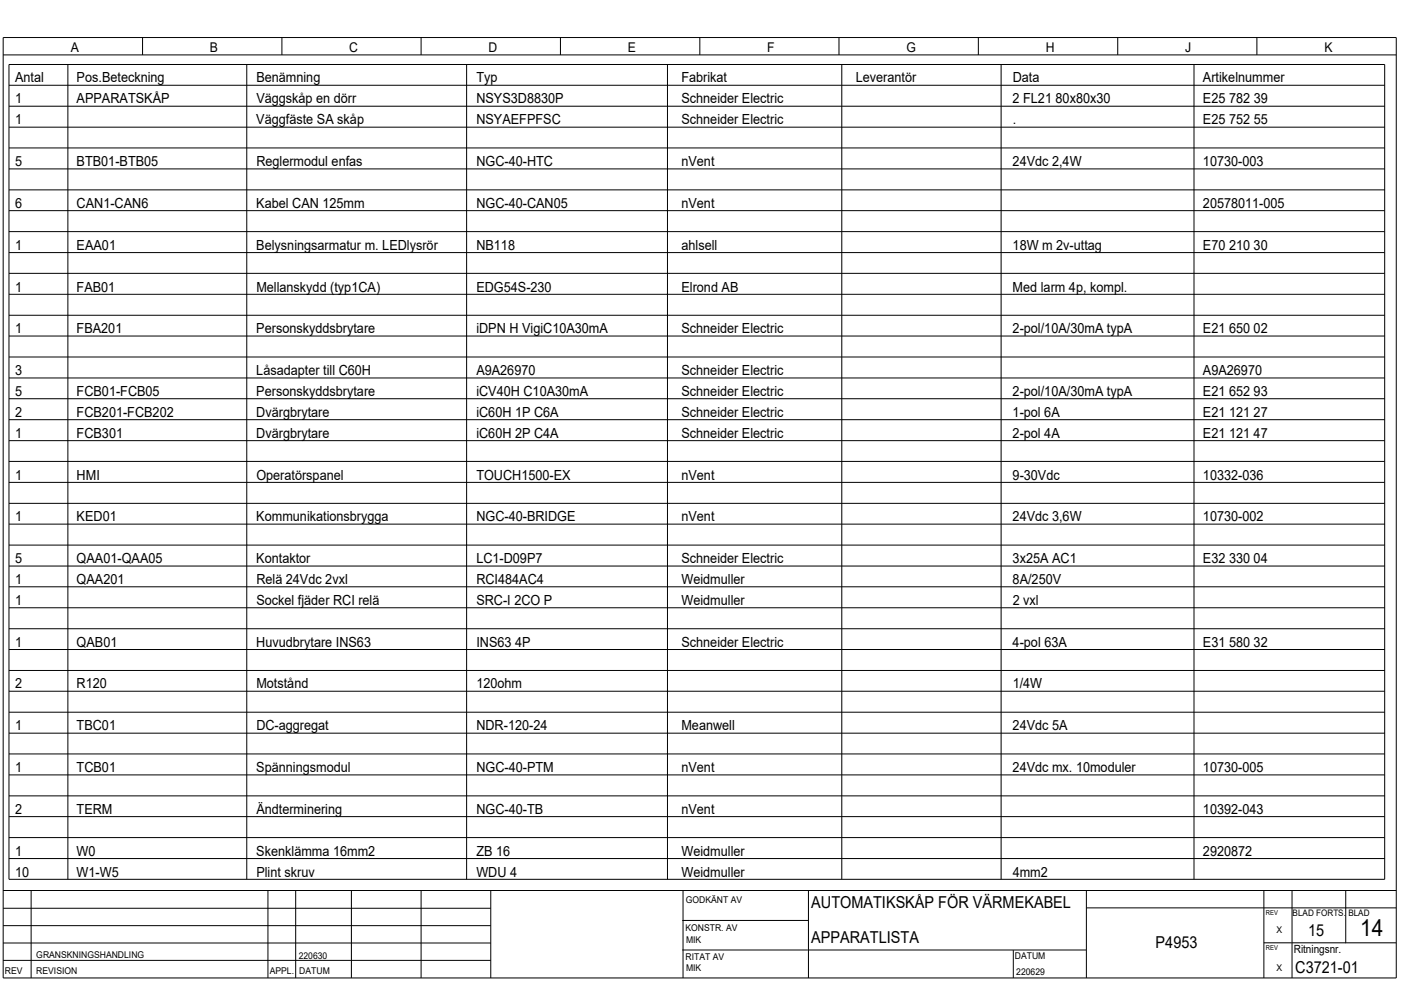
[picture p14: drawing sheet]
<svg xmlns="http://www.w3.org/2000/svg" width="297mm" height="210mm" viewBox="0 0 297 210" stroke-linecap="round" stroke-linejoin="round" font-family="sans-serif">
<defs><g id="words">
<text font-size="5" x="288.4" y="198.5">14</text>
<g font-size="3.5">
<text x="172" y="192.6">AUTOMATIKSKÅP FÖR VÄRMEKABEL</text>
<text x="172" y="199.9">APPARATLISTA</text>
<text x="245" y="201">P4953</text>
<text x="277.3" y="198.5">15</text>
<text x="274.6" y="206.2">C3721-01</text>
</g>
<g font-size="3">
<text x="3.2" y="17.5">Antal</text>
<text x="16.3" y="17.5">Pos.Beteckning</text>
<text x="54.4" y="17.5">Benämning</text>
<text x="101" y="17.5">Typ</text>
<text x="144.5" y="17.5">Fabrikat</text>
<text x="181.4" y="17.5">Leverantör</text>
<text x="214.7" y="17.5">Data</text>
<text x="255.1" y="17.5">Artikelnummer</text>
<text x="3.2" y="21.9">1</text>
<text x="16.3" y="21.9">APPARATSKÅP</text>
<text x="54.3" y="21.9">Väggskåp en dörr</text>
<text x="101" y="21.9">NSYS3D8830P</text>
<text x="144.5" y="21.9">Schneider Electric</text>
<text x="214.7" y="21.9">2 FL21 80x80x30</text>
<text x="255.1" y="21.9">E25 782 39</text>
<text x="3.2" y="26.4">1</text>
<text x="54.3" y="26.4">Väggfäste SA skåp</text>
<text x="101" y="26.4">NSYAEFPFSC</text>
<text x="144.5" y="26.4">Schneider Electric</text>
<text x="214.7" y="26.4">.</text>
<text x="255.1" y="26.4">E25 752 55</text>
<text x="3.2" y="35.2">5</text>
<text x="16.3" y="35.2">BTB01-BTB05</text>
<text x="54.3" y="35.2">Reglermodul enfas</text>
<text x="101" y="35.2">NGC-40-HTC</text>
<text x="144.5" y="35.2">nVent</text>
<text x="214.7" y="35.2">24Vdc 2,4W</text>
<text x="255.1" y="35.2">10730-003</text>
<text x="3.2" y="44.1">6</text>
<text x="16.3" y="44.1">CAN1-CAN6</text>
<text x="54.3" y="44.1">Kabel CAN 125mm</text>
<text x="101" y="44.1">NGC-40-CAN05</text>
<text x="144.5" y="44.1">nVent</text>
<text x="255.1" y="44.1">20578011-005</text>
<text x="3.2" y="53">1</text>
<text x="16.3" y="53">EAA01</text>
<text x="54.3" y="53">Belysningsarmatur m. LEDlysrör</text>
<text x="101" y="53">NB118</text>
<text x="144.5" y="53">ahlsell</text>
<text x="214.7" y="53">18W m 2v-uttag</text>
<text x="255.1" y="53">E70 210 30</text>
<text x="3.2" y="61.8">1</text>
<text x="16.3" y="61.8">FAB01</text>
<text x="54.4" y="61.8">Mellanskydd (typ1CA)</text>
<text x="101" y="61.8">EDG54S-230</text>
<text x="144.5" y="61.8">Elrond AB</text>
<text x="214.7" y="61.8">Med larm 4p, kompl.</text>
<text x="3.2" y="70.7">1</text>
<text x="16.3" y="70.7">FBA201</text>
<text x="54.3" y="70.7">Personskyddsbrytare</text>
<text x="101" y="70.7">iDPN H VigiC10A30mA</text>
<text x="144.5" y="70.7">Schneider Electric</text>
<text x="214.7" y="70.7">2-pol/10A/30mA typA</text>
<text x="255.1" y="70.7">E21 650 02</text>
<text x="3.2" y="79.5">3</text>
<text x="3.2" y="83.9">5</text>
<text x="16.3" y="83.9">FCB01-FCB05</text>
<text x="54.3" y="83.9">Personskyddsbrytare</text>
<text x="54.3" y="79.5">Låsadapter till C60H</text>
<text x="101" y="79.5">A9A26970</text>
<text x="101" y="83.9">iCV40H C10A30mA</text>
<text x="144.5" y="83.9">Schneider Electric</text>
<text x="144.5" y="79.5">Schneider Electric</text>
<text x="214.7" y="83.9">2-pol/10A/30mA typA</text>
<text x="255.1" y="83.9">E21 652 93</text>
<text x="255.1" y="79.5">A9A26970</text>
<text x="3.2" y="88.4">2</text>
<text x="16.3" y="88.4">FCB201-FCB202</text>
<text x="54.3" y="88.4">Dvärgbrytare</text>
<text x="101" y="88.4">iC60H 1P C6A</text>
<text x="144.5" y="88.4">Schneider Electric</text>
<text x="214.7" y="88.4">1-pol 6A</text>
<text x="255" y="88.4">E21 121 27</text>
<text x="3.2" y="92.8">1</text>
<text x="16.3" y="92.8">FCB301</text>
<text x="54.3" y="92.8">Dvärgbrytare</text>
<text x="101" y="92.8">iC60H 2P C4A</text>
<text x="144.5" y="92.8">Schneider Electric</text>
<text x="214.7" y="92.8">2-pol 4A</text>
<text x="255.1" y="92.8">E21 121 47</text>
<text x="3.2" y="101.7">1</text>
<text x="16.3" y="101.7">HMI</text>
<text x="54.3" y="101.7">Operatörspanel</text>
<text x="101" y="101.7">TOUCH1500-EX</text>
<text x="144.5" y="101.7">nVent</text>
<text x="214.7" y="101.7">9-30Vdc</text>
<text x="255.1" y="101.7">10332-036</text>
<text x="3.2" y="110.5">1</text>
<text x="16.3" y="110.5">KED01</text>
<text x="54.3" y="110.5">Kommunikationsbrygga</text>
<text x="101" y="110.5">NGC-40-BRIDGE</text>
<text x="144.5" y="110.5">nVent</text>
<text x="214.7" y="110.5">24Vdc 3,6W</text>
<text x="255.1" y="110.5">10730-002</text>
<text x="3.2" y="119.4">5</text>
<text x="16.3" y="119.4">QAA01-QAA05</text>
<text x="54.3" y="119.4">Kontaktor</text>
<text x="101" y="119.4">LC1-D09P7</text>
<text x="144.5" y="119.4">Schneider Electric</text>
<text x="214.7" y="119.4">3x25A AC1</text>
<text x="255.1" y="119.4">E32 330 04</text>
<text x="3.2" y="123.8">1</text>
<text x="16.3" y="123.8">QAA201</text>
<text x="54.3" y="123.8">Relä 24Vdc 2vxl</text>
<text x="101" y="123.8">RCI484AC4</text>
<text x="144.5" y="123.8">Weidmuller</text>
<text x="214.7" y="123.8">8A/250V</text>
<text x="3.2" y="128.3">1</text>
<text x="54.3" y="128.3">Sockel fjäder RCI relä</text>
<text x="101" y="128.3">SRC-I 2CO P</text>
<text x="144.5" y="128.3">Weidmuller</text>
<text x="214.7" y="128.3">2 vxl</text>
<text x="3.2" y="137.1">1</text>
<text x="16.3" y="137.1">QAB01</text>
<text x="54.3" y="137.1">Huvudbrytare INS63</text>
<text x="101" y="137.1">INS63 4P</text>
<text x="144.5" y="137.1">Schneider Electric</text>
<text x="214.7" y="137.1">4-pol 63A</text>
<text x="255.1" y="137.1">E31 580 32</text>
<text x="3.2" y="146">2</text>
<text x="16.3" y="146">R120</text>
<text x="54.4" y="146">Motstånd</text>
<text x="101" y="146">120ohm</text>
<text x="214.7" y="146">1/4W</text>
<text x="3.2" y="154.9">1</text>
<text x="16.3" y="154.9">TBC01</text>
<text x="54.3" y="154.9">DC-aggregat</text>
<text x="101" y="154.9">NDR-120-24</text>
<text x="144.5" y="154.9">Meanwell</text>
<text x="214.7" y="154.9">24Vdc 5A</text>
<text x="3.2" y="163.7">1</text>
<text x="16.3" y="163.7">TCB01</text>
<text x="54.3" y="163.7">Spänningsmodul</text>
<text x="101" y="163.7">NGC-40-PTM</text>
<text x="144.5" y="163.7">nVent</text>
<text x="214.7" y="163.7">24Vdc mx. 10moduler</text>
<text x="255.1" y="163.7">10730-005</text>
<text x="3.2" y="172.6">2</text>
<text x="16.3" y="172.6">TERM</text>
<text x="54.3" y="172.6">Ändterminering</text>
<text x="101" y="172.6">NGC-40-TB</text>
<text x="144.5" y="172.6">nVent</text>
<text x="255.1" y="172.6">10392-043</text>
<text x="3.2" y="181.4">1</text>
<text x="3.2" y="185.8">10</text>
<text x="16.3" y="185.8">W1-W5</text>
<text x="16.3" y="181.4">W0</text>
<text x="54.3" y="181.4">Skenklämma 16mm2</text>
<text x="54.3" y="185.8">Plint skruv</text>
<text x="101" y="181.4">ZB 16</text>
<text x="101" y="185.8">WDU 4</text>
<text x="144.5" y="185.8">Weidmuller</text>
<text x="144.5" y="181.4">Weidmuller</text>
<text x="214.7" y="185.8">4mm2</text>
<text x="255.1" y="181.4">2920872</text>
</g>
<g font-size="2.8">
<text x="15" y="11">A</text>
<text x="44.5" y="11">B</text>
<text x="74" y="11">C</text>
<text x="103.6" y="11">D</text>
<text x="133.1" y="11">E</text>
<text x="162.6" y="11">F</text>
<text x="192.2" y="11">G</text>
<text x="221.7" y="11">H</text>
<text x="251.2" y="11">J</text>
<text x="280.8" y="11">K</text>
</g>
<text font-size="2.4" x="274.3" y="202.1">Ritningsnr.</text>
<g font-size="2">
<text x="145.4" y="191.5">GODKÄNT AV</text>
<text x="145.3" y="197.4">KONSTR. AV</text>
<text x="270.7" y="197.8">X</text>
<text x="7.7" y="203.2">GRANSKNINGSHANDLING</text>
<text x="63.3" y="203.3">220630</text>
<text x="145.4" y="203.6">RITAT AV</text>
<text x="145.5" y="199.9">MIK</text>
<text x="215.2" y="203.3">DATUM</text>
<text x="1.1" y="206.6">REV</text>
<text x="7.7" y="206.6">REVISION</text>
<text x="57.2" y="206.6">APPL. DATUM</text>
<text x="145.5" y="205.9">MIK</text>
<text x="215.5" y="206.6">220629</text>
<text x="270.7" y="205.9">X</text>
</g>
<g font-size="1.9">
<text x="274.1" y="194.2">BLAD FORTS.</text>
<text x="285.9" y="194.3">BLAD</text>
</g>
<g font-size="1.4">
<text x="268.4" y="194">REV</text>
<text x="268.4" y="201.3">REV</text>
</g>
</g></defs>
<g fill="none" stroke="#000" stroke-width=".21">
<path d="M.7 11.6h295.3M.7 8h295.3v199.3h-295.3zM1.9 18.1h291.7M1.9 13.7h291.7v172.7h-291.7zM14.4 13.7v172.7M30.2 8v3.6M52.3 13.7v172.7M59.8 8v3.6M89.3 8v3.6M98.9 13.7v172.7M118.8 8v3.6M141.5 13.7v172.7"/>
<path d="M148.4 8v3.6M177.9 8v3.6M178.5 13.7v172.7M207.4 8v3.6M212.3 13.7v172.7M237 8v3.6M253.1 13.7v172.7M266.5 8v3.6M1.9 22.5h291.7M1.9 27h291.7M1.9 31.4h291.7M1.9 35.8h291.7"/>
<path d="M1.9 40.3h291.7M1.9 44.7h291.7M1.9 49.1h291.7M1.9 53.6h291.7M1.9 58h291.7M1.9 62.4h291.7M1.9 66.8h291.7M1.9 71.2h291.7M1.9 75.7h291.7M1.9 80.1h291.7M1.9 84.5h291.7M1.9 89h291.7"/>
<path d="M1.9 93.4h291.7M1.9 97.8h291.7M1.9 102.3h291.7M1.9 106.7h291.7M1.9 111.1h291.7M1.9 115.6h291.7M1.9 120h291.7M1.9 124.4h291.7M1.9 128.9h291.7M1.9 133.3h291.7M1.9 137.7h291.7M1.9 142.2h291.7"/>
<path d="M1.9 146.6h291.7M1.9 151h291.7M1.9 155.4h291.7M1.9 159.9h291.7M1.9 164.3h291.7M1.9 168.7h291.7M1.9 173.1h291.7M1.9 177.6h291.7M.7 199.9h103.4M.7 196.3h103.4M.7 188.8h295.3M.7 192.6h103.4"/>
<path d="M1.9 182h291.7M6.6 188.8v18.5M56.8 188.9v18.4M62.7 188.8v18.5M74.5 188.8v18.5M89.3 188.8v18.5M104.1 188.8v18.5M144.6 195.2h26.8M144.8 188.9v18.4M171.4 188.9v18.4M230.3 188.9v18.4M230.3 192.5h65.7"/>
<path d="M268 199.9h28M268 188.8v18.5M273.9 188.8v18.5M285.3 188.8v11.2M.7 203.6h103.4M144.6 201.4h85.7M214.8 201.5v5.8"/>
</g>
<use href="#words"/>
</svg>
